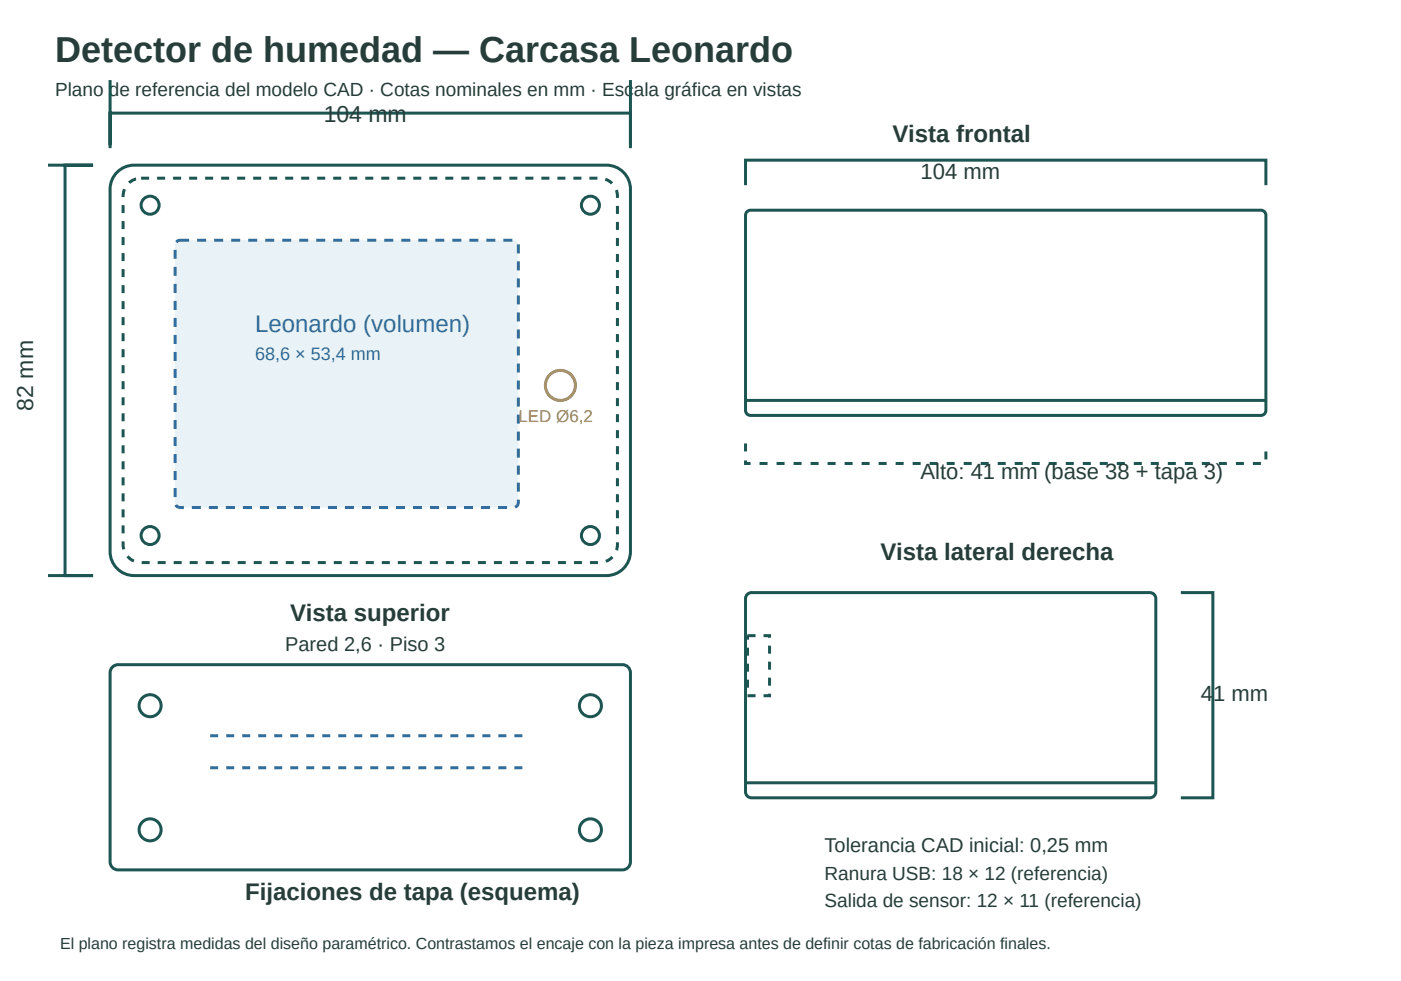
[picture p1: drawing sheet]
<svg xmlns="http://www.w3.org/2000/svg" width="370mm" height="259mm" viewBox="0 0 370 259" stroke-linecap="round" stroke-linejoin="round" font-family="sans-serif">
<defs><g id="words">
<text font-size="9.5" fill="#263d39" x="14.6" y="16.4">Detector de humedad — Carcasa Leonardo</text>
<g font-size="6.3" fill="#263d39">
<text x="236" y="37.6">Vista frontal</text>
<text x="232.8" y="147.9">Vista lateral derecha</text>
<text x="76.7" y="164">Vista superior</text>
<text x="64.8" y="237.9">Fijaciones de tapa (esquema)</text>
</g>
<text font-size="6.3" fill="#326d9f" x="67.5" y="87.8">Leonardo (volumen)</text>
<g font-size="6.1" fill="#263d39">
<text x="85.6" y="32.3">104 mm</text>
<text x="8.7" y="108.5" transform="rotate(-90 8.7 108.5)">82 mm</text>
</g>
<g font-size="5.8" fill="#263d39">
<text x="243.4" y="47.4">104 mm</text>
<text x="243.4" y="126.7">Alto: 41 mm (base 38 + tapa 3)</text>
<text x="317.5" y="185.2">41 mm</text>
</g>
<g font-size="5.3" fill="#263d39">
<text x="75.4" y="172">Pared 2,6 · Piso 3</text>
<text x="218" y="225.2">Tolerancia CAD inicial: 0,25 mm</text>
</g>
<g font-size="5" fill="#263d39">
<text x="14.6" y="25.4">Plano de referencia del modelo CAD · Cotas nominales en mm · Escala gráfica en vistas</text>
<text x="218" y="232.6">Ranura USB: 18 × 12 (referencia)</text>
<text x="218" y="239.7">Salida de sensor: 12 × 11 (referencia)</text>
</g>
<text font-size="4.8" fill="#326d9f" x="67.5" y="95.2">68,6 × 53,4 mm</text>
<text font-size="4.5" fill="#bd8437" x="137.1" y="111.7">LED Ø6,2</text>
<text font-size="4.2" fill="#263d39" x="15.9" y="250.8">El plano registra medidas del diseño paramétrico. Contrastamos el encaje con la pieza impresa antes de definir cotas de fabricación finales.</text>
</g></defs>
<path d="M31 45.5a6.3 6.3 0 0 1 4.5-1.8h124.8a6.4 6.4 0 0 1 6.4 6.3v95.8a6.4 6.4 0 0 1-6.4 6.3h-124.8a6.4 6.4 0 0 1-6.4-6.3v-95.8a6.3 6.3 0 0 1 1.9-4.5z" fill="none" stroke="#1c5551" stroke-width=".79" stroke-linecap="butt"/>
<path d="M33.7 48.8a4.8 4.8 0 0 1 3.6-1.7h121.2a4.8 4.8 0 0 1 4.7 4.8v92a4.8 4.8 0 0 1-4.7 4.8h-121.2a4.8 4.8 0 0 1-4.8-4.8v-92a4.7 4.7 0 0 1 1.2-3.1z" fill="none" stroke="#1c5551" stroke-width=".79" stroke-dasharray="2.1 2.1" stroke-linecap="butt"/>
<path d="M46.6 64l1-.5h88.1a1.32 1.32 0 0 1 1.4 1.3v68a1.32 1.32 0 0 1-1.4 1.3h-88.1a1.32 1.32 0 0 1-1.3-1.3v-68z" fill="#e9f3f7" stroke="#326d9f" stroke-width=".79" stroke-dasharray="2.4 2.1" stroke-linecap="butt"/>
<g fill="none" stroke="#1c5551" stroke-width=".79" stroke-linecap="butt">
<path d="M29.1 39.2v-9.3h137.6v9.3M29.1 21.2v17.2M166.7 21.2v17.2M12.7 43.7h11.9h-7.4v108.4h7.4h-11.9M197.1 48.9v-6.6h137.6v6.6M197.4 56.1l1-.5h135a1.32 1.32 0 0 1 1.3 1.3v51.6a1.32 1.32 0 0 1-1.3 1.3h-135a1.32 1.32 0 0 1-1.3-1.3v-51.6zM197.1 105.8h137.6M197.4 157.3l.8-.6 .5-.1h105.3a1.59 1.59 0 0 1 1.6 1.6v51.1a1.59 1.59 0 0 1-1.6 1.6h-105.3a1.59 1.59 0 0 1-1.6-1.6v-51.1zM312.2 156.6h8.5v54.3h-8.5M29.7 176.3l1-.5 .5-.1h133.4a2.12 2.12 0 0 1 2.1 2.1v50a2.12 2.12 0 0 1-2.1 2.1h-133.4a2.12 2.12 0 0 1-2.1-2.1v-50l.1-.6zM197.1 206.9h108.5"/>
<circle cx="39.7" cy="54.2" r="2.38"/>
<circle cx="156.1" cy="54.2" r="2.38"/>
<circle cx="39.7" cy="141.6" r="2.38"/>
<circle cx="156.1" cy="141.6" r="2.38"/>
<circle cx="39.7" cy="186.5" r="2.91"/>
<circle cx="156.1" cy="186.5" r="2.91"/>
<circle cx="39.7" cy="219.3" r="2.91"/>
<circle cx="156.1" cy="219.3" r="2.91"/>
</g>
<circle cx="148.2" cy="101.9" r="4" fill="none" stroke="#bd8437" stroke-width=".79" stroke-linecap="butt"/>
<path d="M197.1 117.2v5.3h137.6v-5.3" fill="none" stroke="#1c5551" stroke-width=".79" stroke-dasharray="2.1 2.4" stroke-linecap="butt"/>
<path d="M197.6 168h5.9v15.9h-5.9z" fill="none" stroke="#1c5551" stroke-width=".79" stroke-dasharray="2.1 2.1" stroke-linecap="butt"/>
<path d="M55.6 194.5h84.6M55.6 202.9h84.6" fill="none" stroke="#326d9f" stroke-width=".79" stroke-dasharray="2.1 2.1" stroke-linecap="butt"/>
<use href="#words"/>
</svg>
